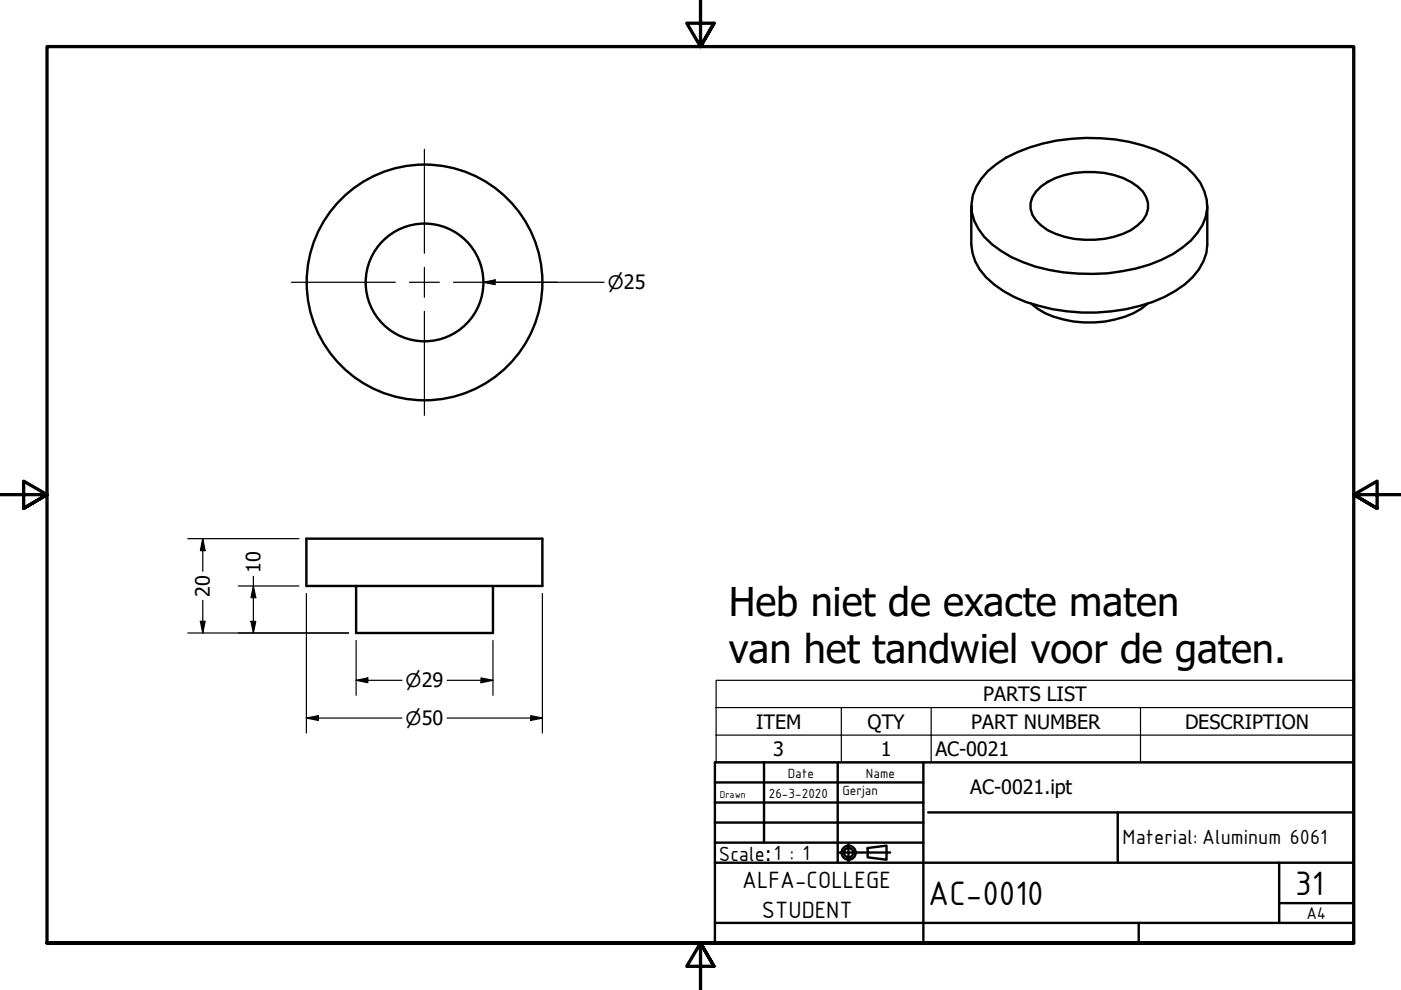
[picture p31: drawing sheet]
<svg xmlns="http://www.w3.org/2000/svg" width="297mm" height="210mm" viewBox="0 0 297 210" stroke-linecap="round" stroke-linejoin="round" font-family="sans-serif">
<defs><g id="words">
<g font-size="8.4">
<text x="154.6" y="130.5">Heb niet de exacte maten</text>
<text x="154.6" y="140.6">van het tandwiel voor de gaten.</text>
</g>
<g font-size="7.7">
<text x="196.8" y="191.8">AC-0010</text>
<text x="274.6" y="189.7">31</text>
</g>
<g font-size="5.4">
<text x="157.4" y="188.4">ALFA-COLLEGE</text>
<text x="161.5" y="194.6">STUDENT</text>
</g>
<g font-size="4.7">
<text x="238" y="179">Material: Aluminum 6061</text>
<text x="152.4" y="182.5">Scale</text>
</g>
<g font-size="4.2">
<text x="55.2" y="121.4" transform="rotate(-90 55.2 121.4)">10</text>
<text x="44.5" y="126.5" transform="rotate(-90 44.5 126.5)">20</text>
<text x="208.5" y="148.7">PARTS LIST</text>
<text x="160.3" y="154.5">ITEM</text>
<text x="184" y="154.5">QTY</text>
<text x="205.9" y="154.5">PART NUMBER</text>
<text x="251.3" y="154.5">DESCRIPTION</text>
<text x="164" y="160.3">3</text>
<text x="186.8" y="160.3">1</text>
<text x="198.3" y="160.3">AC-0021</text>
<text x="205.7" y="168.3">AC-0021.ipt</text>
<text x="162.2" y="182.5">:1 : 1</text>
</g>
<g font-size="3.9">
<text x="128.9" y="61.3">⌀25</text>
<text x="86" y="145.7">⌀29</text>
<text x="86" y="153.7">⌀50</text>
<text x="277" y="194.9">A4</text>
</g>
<g font-size="3">
<text x="167" y="164.9">Date</text>
<text x="183.6" y="164.9">Name</text>
<text x="163" y="169.1">26-3-2020</text>
<text x="178.6" y="168.6">Gerjan</text>
</g>
<text font-size="2.3" x="152.6" y="169.1">Drawn</text>
</g></defs>
<!-- layer: Visible (ANSI) -->
<g fill="none" stroke="#000" stroke-width=".51">
<path d="M209.4 36.3a28.6 28.6 0 0 1 14.6-6.5 38.7 38.7 0 0 1 23.5 3.1 16.6 16.6 0 0 1 7 5.9 8.8 8.8 0 0 1-.6 10.6 20.8 20.8 0 0 1-10.2 6.7 41.5 41.5 0 0 1-26.8-.5 17.4 17.4 0 0 1-10.3-8.8 9 9 0 0 1 1.4-8.9zM205.9 43.7v8.2a11 11 0 0 0 4.9 8.4 24.7 24.7 0 0 0 9.5 4.6 39.9 39.9 0 0 0 26.6-1.9 16.8 16.8 0 0 0 8.2-7.6l.7-1.8 .2-1.7v-8.2M219.6 40.6a14.2 14.2 0 0 1 10.3-4.1 16.9 16.9 0 0 1 11.3 3 4.9 4.9 0 0 1 0 8.3 15.2 15.2 0 0 1-9.2 3 18.7 18.7 0 0 1-9.9-2 7 7 0 0 1-3.6-4.5v-1.3l.4-1.2zM218.6 64.4a18.3 18.3 0 0 0 13.5 4 17.9 17.9 0 0 0 11.2-4M65 114.2h50v10h-50zM75.5 124.2v10h29v-10"/>
<circle cx="90" cy="59.9" r="12.5"/>
<circle cx="90" cy="59.9" r="25"/>
</g>
<!-- layer: Symbol (ANSI) -->
<path d="M151.8 150v-5.8h135.2v5.8M151.8 150h135.2v5.9M151.8 150v11.6h135.2v-5.7M151.8 155.9h135.2M178.4 150v11.6M197.4 150v11.6M241.8 150v11.6" fill="none" stroke="#000" stroke-width=".25"/>
<!-- layer: Border (ISO) -->
<path d="M148.5 -.1v10l-2.9-5h5.8l-2.9 5 2.9-5M0 104.9h10l-5-2.9v5.8l5-2.9-5 2.9M297 104.9h-10l5-2.9v5.8l-5-2.9 5 2.9M10 199.9v-190h277v190h-277h277M151.4 204.9l-2.9-5 2.9 5h-5.8l2.9-5v10" fill="none" stroke="#000" stroke-width=".7"/>
<!-- layer: Title (ANSI) -->
<path d="M196.8 172.2h90.2M237 172.2v10.7" fill="none" stroke="#000" stroke-width=".51"/>
<!-- layer: Title (ISO) -->
<g fill="none" stroke="#000" stroke-width=".51">
<path d="M151.6 161.6h135.4v38.3h-135.4zM151.6 165.9h44.2M151.6 170.2h44.2M151.6 174.4h44.2M151.6 178.7h44.2M162 161.6v17.1M177.6 161.6v21.3M179.9 178.9v3.8M184 179.8l4-.5v3l-4-.5zM195.8 161.6v38.3M151.6 195.7h135.4M151.6 182.9h135.4"/>
<path d="M178 180.8h10.7M241.4 195.7v4.2M271.2 191.5h15.8M271.2 182.9v12.8"/>
<circle cx="179.9" cy="180.8" r="1.49"/>
<circle cx="179.9" cy="180.8" r=".98"/>
</g>
<!-- layer: Dimension (ANSI) -->
<g fill="none" stroke="#000" stroke-width=".25">
<path d="M102.5 59.9l2.5-.6v1.1zM102.5 59.9h25.6M39.8 114.2h23.6M43 114.2l.5 2.5h-1zM43 114.2v6.9M39.8 134.2h34.1M42.5 131.7h1l-.5 2.5zM43 127.3v6.9M50.5 124.2h12.9M53.2 131.7h1l-.5 2.5zM53.7 124.2l.5 2.5h-1zM53.7 122.2v12"/>
<path d="M65 125.8v29.6M75.5 135.8v11.6M104.5 135.8v11.6M115 125.8v29.6M65 152.2l2.5-.5v1.1zM65 152.2h20.2M75.5 144.2l2.5-.5v1.1zM75.5 144.2h9.7M94.8 144.2h9.7M94.8 152.2h20.2M102 143.7l2.5 .5-2.5 .6zM112.5 151.7l2.5 .5-2.5 .6z"/>
</g>
<g fill="#000">
<path d="M102.5 59.9l2.5-.6v1.1z" fill-rule="evenodd"/>
<path d="M43 114.2l.5 2.5h-1z" fill-rule="evenodd"/>
<path d="M42.5 131.7h1l-.5 2.5z" fill-rule="evenodd"/>
<path d="M53.2 131.7h1l-.5 2.5z" fill-rule="evenodd"/>
<path d="M53.7 124.2l.5 2.5h-1z" fill-rule="evenodd"/>
<path d="M65 152.2l2.5-.5v1.1z" fill-rule="evenodd"/>
<path d="M75.5 144.2l2.5-.5v1.1z" fill-rule="evenodd"/>
<path d="M102 143.7l2.5 .5-2.5 .6z" fill-rule="evenodd"/>
<path d="M112.5 151.7l2.5 .5-2.5 .6z" fill-rule="evenodd"/>
</g>
<!-- layer: Center Mark (ANSI) -->
<path d="M90 31.7v22M61.8 59.9h22M86.8 59.9h6.4M90 56.7v6.3M96.1 59.9h22.1M90 66v22" fill="none" stroke="#000" stroke-width=".25"/>
<use href="#words"/>
</svg>
